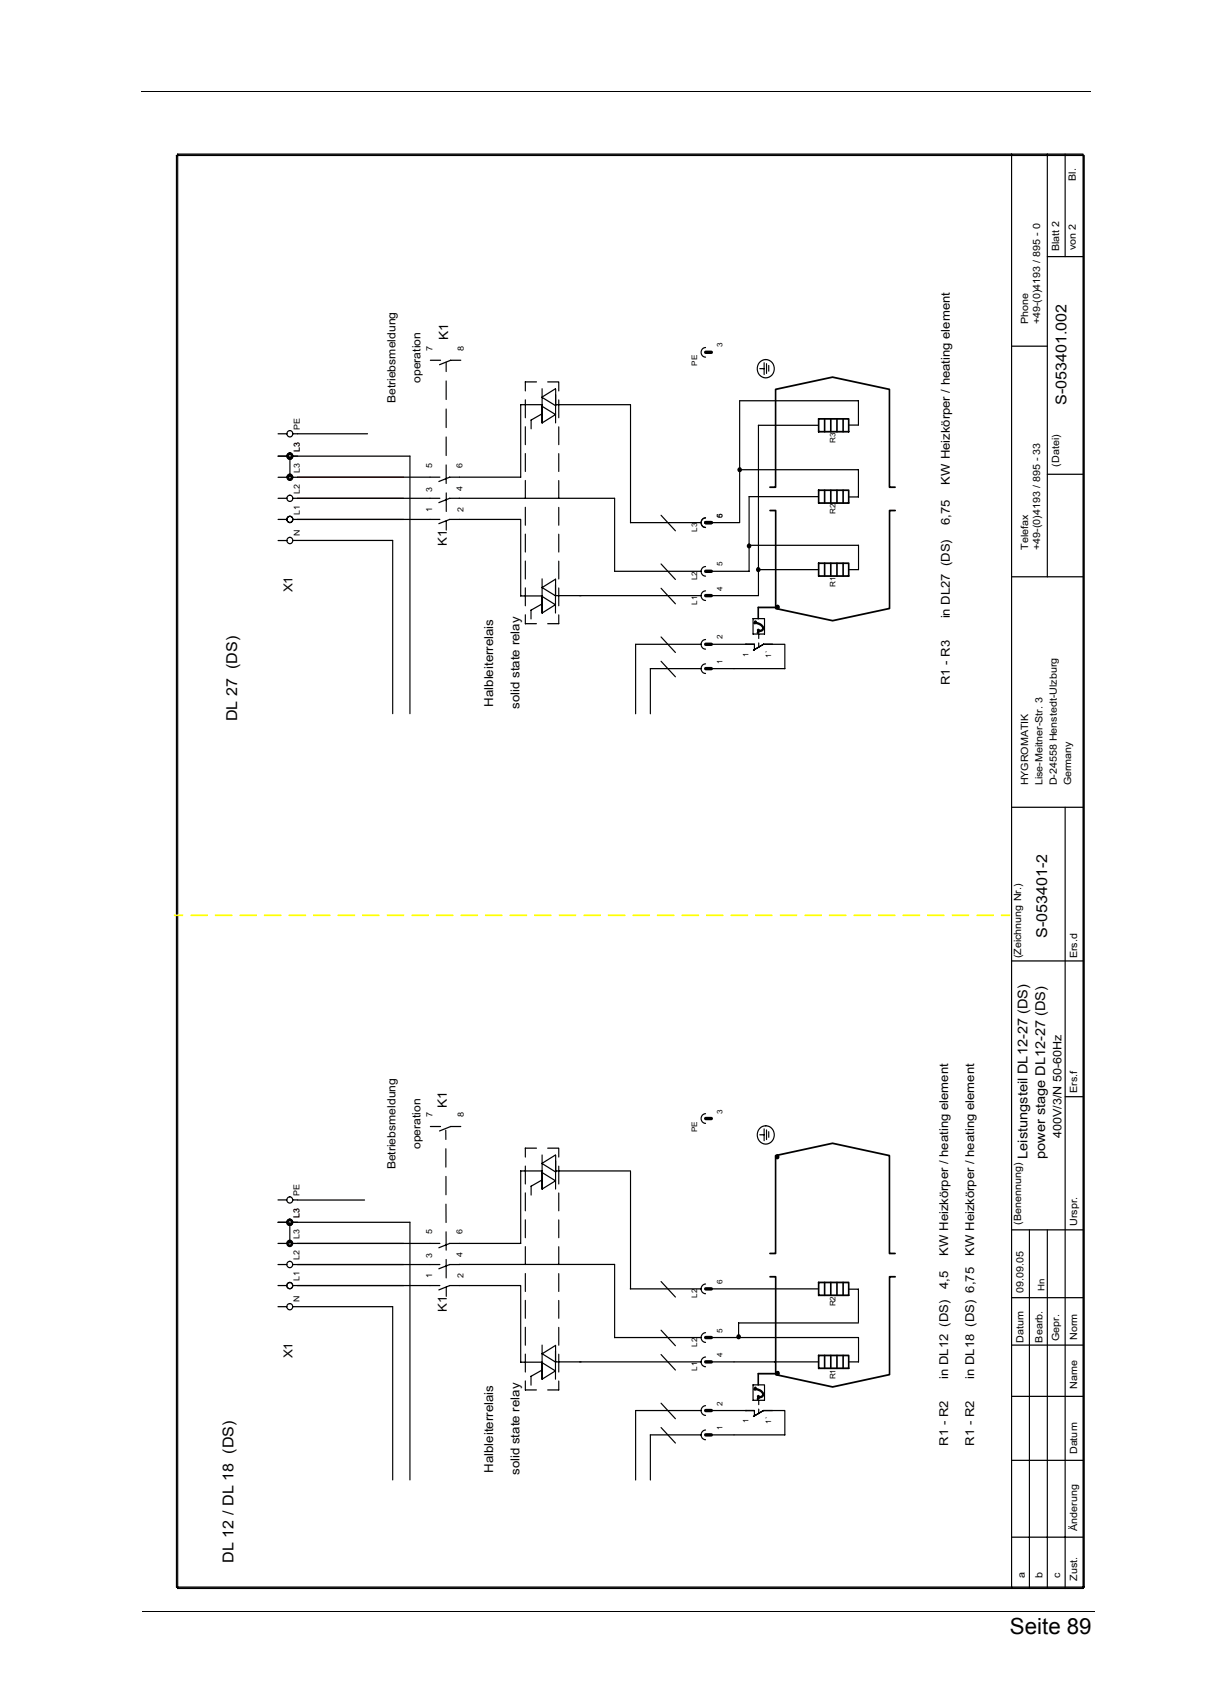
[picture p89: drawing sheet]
<svg xmlns="http://www.w3.org/2000/svg" width="210mm" height="297mm" viewBox="0 0 210 297" stroke-linecap="round" stroke-linejoin="round" font-family="sans-serif">
<defs><g id="words">
<text font-size="3.9" x="175.8" y="284.3">Seite 89</text>
<g font-size="2.6">
<text x="185.6" y="70.5" transform="rotate(-90 185.6 70.5)">S-053401.002</text>
<text x="41.3" y="125.5" transform="rotate(-90 41.3 125.5)">DL 27 (DS)</text>
<text x="182.3" y="163.2" transform="rotate(-90 182.3 163.2)">S-053401-2</text>
<text x="40.6" y="271.9" transform="rotate(-90 40.6 271.9)">DL 12 / DL 18 (DS)</text>
</g>
<g font-size="2.4">
<text x="178.9" y="201.6" transform="rotate(-90 178.9 201.6)">Leistungsteil DL12-27 (DS)</text>
<text x="181.9" y="201.7" transform="rotate(-90 181.9 201.7)">power stage DL12-27 (DS)</text>
</g>
<g font-size="2.2">
<text x="78" y="59.2" transform="rotate(-90 78 59.2)">K1</text>
<text x="77.8" y="192.9" transform="rotate(-90 77.8 192.9)">K1</text>
</g>
<g font-size="2.1">
<text x="165.3" y="84.4" transform="rotate(-90 165.3 84.4)">KW Heizkörper / heating element</text>
<text x="77.8" y="95" transform="rotate(-90 77.8 95)">K1</text>
<text x="165.3" y="91.3" transform="rotate(-90 165.3 91.3)">6,75</text>
<text x="50.9" y="103" transform="rotate(-90 50.9 103)">X1</text>
<text x="165.3" y="107.6" transform="rotate(-90 165.3 107.6)">in DL27 (DS)</text>
<text x="165.3" y="119.2" transform="rotate(-90 165.3 119.2)">R1 - R3</text>
<text x="85.8" y="123" transform="rotate(-90 85.8 123)">Halbleiterrelais</text>
<text x="90.4" y="123.4" transform="rotate(-90 90.4 123.4)">solid state relay</text>
<text x="165" y="218.6" transform="rotate(-90 165 218.6)">KW Heizkörper / heating element</text>
<text x="169.5" y="218.6" transform="rotate(-90 169.5 218.6)">KW Heizkörper / heating element</text>
<text x="165" y="224.3" transform="rotate(-90 165 224.3)">4,5</text>
<text x="77.8" y="228.3" transform="rotate(-90 77.8 228.3)">K1</text>
<text x="50.9" y="236.4" transform="rotate(-90 50.9 236.4)">X1</text>
<text x="165" y="240" transform="rotate(-90 165 240)">in DL12 (DS)</text>
<text x="169.5" y="240" transform="rotate(-90 169.5 240)">in DL18 (DS) 6,75</text>
<text x="165" y="251.6" transform="rotate(-90 165 251.6)">R1 - R2</text>
<text x="169.5" y="251.6" transform="rotate(-90 169.5 251.6)">R1 - R2</text>
<text x="85.8" y="256.3" transform="rotate(-90 85.8 256.3)">Halbleiterrelais</text>
<text x="90.4" y="256.7" transform="rotate(-90 90.4 256.7)">solid state relay</text>
</g>
<g font-size="2">
<text x="68.8" y="70.1" transform="rotate(-90 68.8 70.1)">Betriebsmeldung</text>
<text x="73.2" y="66.6" transform="rotate(-90 73.2 66.6)">operation</text>
<text x="68.8" y="203.5" transform="rotate(-90 68.8 203.5)">Betriebsmeldung</text>
<text x="73.2" y="200" transform="rotate(-90 73.2 200)">operation</text>
<text x="184.7" y="198.1" transform="rotate(-90 184.7 198.1)">400V/3/N 50-60Hz</text>
</g>
<g font-size="1.7">
<text x="187.3" y="31.5" transform="rotate(-90 187.3 31.5)">Bl.</text>
<text x="184.3" y="43.7" transform="rotate(-90 184.3 43.7)">Blatt 2</text>
<text x="187.3" y="43.5" transform="rotate(-90 187.3 43.5)">von 2</text>
<text x="179" y="56.5" transform="rotate(-90 179 56.5)">Phone</text>
<text x="181" y="56.5" transform="rotate(-90 181 56.5)">+49-(0)4193 / 895 - 0</text>
<text x="184.3" y="81.2" transform="rotate(-90 184.3 81.2)">(Datei)</text>
<text x="179" y="95.7" transform="rotate(-90 179 95.7)">Telefax</text>
<text x="181" y="95.7" transform="rotate(-90 181 95.7)">+49-(0)4193 / 895 - 33</text>
<text x="179" y="136.7" transform="rotate(-90 179 136.7)">HYGROMATIK</text>
<text x="181.4" y="136.7" transform="rotate(-90 181.4 136.7)">Lise-Meitner-Str. 3</text>
<text x="183.9" y="136.7" transform="rotate(-90 183.9 136.7)">D-24558 Henstedt-Ulzburg</text>
<text x="186.4" y="136.7" transform="rotate(-90 186.4 136.7)">Germany</text>
<text x="177.7" y="166.8" transform="rotate(-90 177.7 166.8)">(Zeichnung Nr.)</text>
<text x="187.5" y="166.8" transform="rotate(-90 187.5 166.8)">Ers.d</text>
<text x="187.5" y="190.2" transform="rotate(-90 187.5 190.2)">Ers.f</text>
<text x="177.7" y="213.1" transform="rotate(-90 177.7 213.1)">(Benennung)</text>
<text x="187.5" y="213.3" transform="rotate(-90 187.5 213.3)">Urspr.</text>
<text x="178.1" y="224.9" transform="rotate(-90 178.1 224.9)">09.09.05</text>
<text x="178.1" y="233.6" transform="rotate(-90 178.1 233.6)">Datum</text>
<text x="181.4" y="233.6" transform="rotate(-90 181.4 233.6)">Bearb.</text>
<text x="184.3" y="233.4" transform="rotate(-90 184.3 233.4)">Gepr.</text>
<text x="187.5" y="233.2" transform="rotate(-90 187.5 233.2)">Norm</text>
<text x="187.5" y="241.7" transform="rotate(-90 187.5 241.7)">Name</text>
<text x="187.5" y="253.1" transform="rotate(-90 187.5 253.1)">Datum</text>
<text x="187.5" y="266.4" transform="rotate(-90 187.5 266.4)">Änderung</text>
<text x="178.3" y="274.6" transform="rotate(-90 178.3 274.6)">a</text>
<text x="181.4" y="274.6" transform="rotate(-90 181.4 274.6)">b</text>
<text x="184.5" y="274.6" transform="rotate(-90 184.5 274.6)">c</text>
<text x="187.5" y="275.1" transform="rotate(-90 187.5 275.1)">Zust.</text>
</g>
<text font-size="1.6" x="181.8" y="224.7" transform="rotate(-90 181.8 224.7)">Hn</text>
<g font-size="1.5">
<text x="75.3" y="61" transform="rotate(-90 75.3 61)">7</text>
<text x="80.7" y="61" transform="rotate(-90 80.7 61)">8</text>
<text x="75.3" y="194.3" transform="rotate(-90 75.3 194.3)">7</text>
<text x="80.7" y="194.3" transform="rotate(-90 80.7 194.3)">8</text>
</g>
<g font-size="1.4">
<text x="52.2" y="74.7" transform="rotate(-90 52.2 74.7)">PE</text>
<text x="52.2" y="82.3" transform="rotate(-90 52.2 82.3)">L3</text>
<text x="75.2" y="81.4" transform="rotate(-90 75.2 81.4)">5</text>
<text x="80.5" y="81.4" transform="rotate(-90 80.5 81.4)">6</text>
<text x="52.2" y="89.6" transform="rotate(-90 52.2 89.6)">L1</text>
<text x="52.2" y="86" transform="rotate(-90 52.2 86)">L2</text>
<text x="75.2" y="89.1" transform="rotate(-90 75.2 89.1)">1</text>
<text x="75.2" y="85.6" transform="rotate(-90 75.2 85.6)">3</text>
<text x="80.5" y="85.4" transform="rotate(-90 80.5 85.4)">4</text>
<text x="80.7" y="89.1" transform="rotate(-90 80.7 89.1)">2</text>
<text x="52.2" y="93.3" transform="rotate(-90 52.2 93.3)">N</text>
<text x="52.2" y="208.1" transform="rotate(-90 52.2 208.1)">PE</text>
<text x="52.2" y="215.6" transform="rotate(-90 52.2 215.6)">L3</text>
<text x="75.2" y="214.7" transform="rotate(-90 75.2 214.7)">5</text>
<text x="80.5" y="214.7" transform="rotate(-90 80.5 214.7)">6</text>
<text x="52.2" y="219.3" transform="rotate(-90 52.2 219.3)">L2</text>
<text x="75.2" y="218.9" transform="rotate(-90 75.2 218.9)">3</text>
<text x="80.5" y="218.7" transform="rotate(-90 80.5 218.7)">4</text>
<text x="52.2" y="226.6" transform="rotate(-90 52.2 226.6)">N</text>
<text x="52.2" y="223" transform="rotate(-90 52.2 223)">L1</text>
<text x="75.2" y="222.4" transform="rotate(-90 75.2 222.4)">1</text>
<text x="80.7" y="222.4" transform="rotate(-90 80.7 222.4)">2</text>
</g>
<g font-size="1.4" fill="#f00">
<text x="52.2" y="78.6" transform="rotate(-90 52.2 78.6)">L3</text>
<text x="52.2" y="212" transform="rotate(-90 52.2 212)">L3</text>
</g>
<g font-size="1.3">
<text x="121.3" y="63.7" transform="rotate(-90 121.3 63.7)">PE</text>
<text x="125.8" y="60.5" transform="rotate(-90 125.8 60.5)">3</text>
<text x="145.4" y="77" transform="rotate(-90 145.4 77)">R3</text>
<text x="145.4" y="89.5" transform="rotate(-90 145.4 89.5)">R2</text>
<text x="121.3" y="92.5" transform="rotate(-90 121.3 92.5)">L3</text>
<text x="125.8" y="90.1" transform="rotate(-90 125.8 90.1)">5</text>
<text x="125.8" y="90.1" transform="rotate(-90 125.8 90.1)">6</text>
<text x="121.3" y="101" transform="rotate(-90 121.3 101)">L2</text>
<text x="125.8" y="98.6" transform="rotate(-90 125.8 98.6)">5</text>
<text x="121.3" y="105.2" transform="rotate(-90 121.3 105.2)">L1</text>
<text x="125.8" y="102.8" transform="rotate(-90 125.8 102.8)">4</text>
<text x="145.4" y="102.2" transform="rotate(-90 145.4 102.2)">R1</text>
<text x="125.8" y="111.3" transform="rotate(-90 125.8 111.3)">2</text>
<text x="125.8" y="115.5" transform="rotate(-90 125.8 115.5)">1</text>
<text x="130.3" y="114.3" transform="rotate(-90 130.3 114.3)">1</text>
<text x="134.2" y="114.4" transform="rotate(-90 134.2 114.4)">1`</text>
<text x="121.3" y="197" transform="rotate(-90 121.3 197)">PE</text>
<text x="125.8" y="193.8" transform="rotate(-90 125.8 193.8)">3</text>
<text x="121.3" y="225.9" transform="rotate(-90 121.3 225.9)">L2</text>
<text x="125.8" y="223.4" transform="rotate(-90 125.8 223.4)">6</text>
<text x="145.4" y="227.3" transform="rotate(-90 145.4 227.3)">R2</text>
<text x="125.8" y="231.9" transform="rotate(-90 125.8 231.9)">5</text>
<text x="121.3" y="238.6" transform="rotate(-90 121.3 238.6)">L1</text>
<text x="121.3" y="234.3" transform="rotate(-90 121.3 234.3)">L2</text>
<text x="125.8" y="236.1" transform="rotate(-90 125.8 236.1)">4</text>
<text x="125.8" y="244.6" transform="rotate(-90 125.8 244.6)">2</text>
<text x="145.4" y="240" transform="rotate(-90 145.4 240)">R1</text>
<text x="125.8" y="248.8" transform="rotate(-90 125.8 248.8)">1</text>
<text x="130.3" y="247.6" transform="rotate(-90 130.3 247.6)">1</text>
<text x="134.2" y="247.8" transform="rotate(-90 134.2 247.8)">1`</text>
</g>
</g></defs>
<path d="M24.6 15.8v.2zM24.8 280.4l.1 .2z" fill="#000"/>
<path d="M24.6 15.9h165.3M24.9 280.5h165.6" fill="none" stroke="#000" stroke-width=".17"/>
<path d="M26.1 25.3h164.2v252.9h-164.2z" fill="#fff"/>
<g fill="none" stroke="#000" stroke-width=".21">
<path d="M30.7 27.1h158v249.1h-158v-249.1M30.9 26.8h157.6v249.6h-157.6M30.9 26.8v249.6M176.1 26.8v249.6M182.3 26.8v73.6M185.4 26.8v17.9M182.3 44.7h6.2M48.4 75.5h1.5M48.4 79.4h1.5M50.5 79.4v3.7M50.9 79.4h20.4v44.8M51 75.5h13"/>
<path d="M74.9 62.7h1.8M77.7 63v1.7M77.7 66.3v3.2M77.7 71.2v3.2M77.7 76v3.3M78.4 62.7h1.8M78.4 62.7l-1.9 .8M90.6 70.4h3.8M90.6 70.4v12.6h-12.3M91.4 69.6v3.1M91.4 74.3v3.1M91.4 78.9v3.1"/>
<path d="M93.4 66.5h-2v1.5M94.3 69.1l2.4 1.5M94.4 67.6v6l2.3-1.5-2.4-1.4M94.4 72l-2 1.1v1.5M95.3 66.5h2v1.5M96.7 70.4h13v20.5h12.3M96.7 67.6l-2.4 1.5M96.7 68.7v4.9M96.7 67.7v2.9M97.3 69.6v3.1M97.3 74.3v3.1M97.3 78.9v3.1"/>
<path d="M122.8 60.5a.84 .84 0 0 0-.8 .8 .84 .84 0 0 0 .8 .9M132 74h10.4M132 74v29.6h-8.2M132.2 63.1a1.56 1.56 0 0 1 2.5 .5 1.56 1.56 0 0 1-1.4 2.2 1.61 1.61 0 0 1-1.4-1 1.61 1.61 0 0 1 .3-1.7zM132.2 64.2h.8M133 63.1v2.1M133.4 63.3v1.7M133.8 63.6v1M147.7 74h1.7v-4.3h-20.7v21.2h-4.9M176 60.2h6.3M48.4 90.4h1.5M48.4 86.7h1.5"/>
<path d="M48.4 83.1h1.5M48.4 94.1h1.5M50.9 94h17.4v30.2M51 90.4h25.6M51 86.7h25.6M51 83.1h.8M51.8 83h24.8M77.7 80.9v3.2M77.7 85.8v3.2M77.7 90.6v1.6M78.3 90.4h12.3v13.3M78.3 86.7h28.7v12.7"/>
<path d="M78.3 90.4l-1.9 .7M78.3 86.7l-1.9 .8M78.3 83l-1.9 .8M91.4 83.6v3.1M91.4 88.3v3.1M91.4 92.9v3.2M91.4 97.6v3.1M97.3 83.6v3.1M97.3 88.3v3.1M97.3 93v3.1M97.3 97.6v3.1M107 99.4h15"/>
<path d="M115.1 89.7l2.5 2.7M115.1 98.1l2.5 2.7M122.8 98.6a.84 .84 0 0 0-.8 .8 .84 .84 0 0 0 .8 .9M122.8 90.1a.84 .84 0 0 0-.8 .9 .84 .84 0 0 0 .8 .8M128.7 81.7h20.7v4.8h-1.7M130.4 94.9h19v4.2h-1.7M132 99.1h10.5M132.2 98.8l.1 .1M142.4 86.4h-12v13h-6.6M182.3 82.5h6.2M90.6 103.7h3.8M91.4 102.3v3.1"/>
<path d="M91.4 107v1.5M91.4 108.5h2M94.3 102.2l2.4 1.4h25.3M94.4 100.7v6l2.3-1.5-2.4-1.4M94.4 105.1l-2 1.1v1.5M96.7 100.8v5.9M96.7 100.8l-2.3 1.4M97.3 102.3v3.1M97.3 107v1.5h-2M110.6 112.1h11.4M110.6 112.1v12.1M115.1 102.4l2.5 2.7"/>
<path d="M115.1 115.1l2.5 2.7M115.1 110.8l2.5 2.7M122 116.4h-8.8v7.8M122.8 102.8a.84 .84 0 0 0-.8 .9 .84 .84 0 0 0 .8 .8M122.8 115.5a.84 .84 0 0 0-.8 .9 .84 .84 0 0 0 .8 .8M122.8 111.3a.84 .84 0 0 0-.8 .8 .84 .84 0 0 0 .8 .9M123.8 112.1h7.5v1M131.1 107.6h2v2.7h-2zM132.1 110.3v.8M132.1 111.9v.8M132.9 112.1h3.7v4.3h-12.8M132.9 112.1l-1.8 1"/>
<path d="M135 105.6l.4 .4M176 100.4h12.5M176.1 140.5h12.4M185.4 140.5v135.9M176 167.2h12.5M74.9 196h1.8M77.6 196.7v1.6M77.6 199.9v3.2M78.4 196h1.8M78.4 196l-1.9 .8M93.4 199.8h-2v1.5M95.3 199.8h2v1.5"/>
<path d="M122.8 193.8a.85 .85 0 0 0-.8 .8 .85 .85 0 0 0 .8 .9M132.2 196.4a1.56 1.56 0 0 1 2.5 .5 1.56 1.56 0 0 1-1.4 2.2 1.61 1.61 0 0 1-1.4-1 1.61 1.61 0 0 1 .3-1.7zM132.2 197.5h.8M133 196.4v2.1M133.4 196.6v1.7M133.8 196.9v1M185.4 190.8h3.1M48.4 216.4h1.5M48.4 208.8h1.5M48.4 212.7h1.5M50.4 212.7v3.7M50.9 212.7h20.4v44.8"/>
<path d="M50.9 216.4h25.7M50.9 208.8h12.6M77.6 209.5v3.2M77.6 204.7v3.2M77.6 214.4l.1 3.1M77.7 219.2v3.2M78.3 216.4l-1.9 .7M90.6 203.8h3.8M90.6 203.8v12.6h-12.3M91.4 202.9v3.1M91.4 207.6v3.1M91.4 212.3v3.1"/>
<path d="M91.4 216.9v3.1M94.4 201v5.9l2.3-1.4-2.4-1.5M94.4 205.3l-2 1.1v1.6M96.7 201l-2.4 1.5 2.4 1.4M96.7 203.8h13M96.7 202v4.9M96.7 201v3M97.3 202.9v3.1M97.3 207.6v3.1M97.3 212.3v3.1M97.3 216.9v3.1M109.7 203.8v20.5"/>
<path d="M135 201.1l.5 .5M176.1 214h12.4M179.2 214v62.4M182.3 214v62.4M48.4 223.7h1.5M48.4 220h1.5M48.4 227.4h1.5M50.9 227.4h17.4v30.1M50.9 223.7h25.7M50.9 220h25.7M77.7 224v1.6M78.3 223.7h12.3v13.3"/>
<path d="M78.3 220h28.7v12.8M78.3 223.7l-1.9 .8M78.3 220l-1.9 .8M90.6 237h3.8M91.4 221.6v3.1M91.4 226.3v3.1M91.4 231v3.1M91.4 235.6v3.1M94.3 235.5l2.4 1.5M94.4 234.1v5.9l2.3-1.4-2.4-1.5M94.4 235.6l2.3-1.5v5.9M94.4 238.4l-2 1.1v1.5"/>
<path d="M96.7 237h25.3M97.3 221.6v3.1M97.3 226.3v3.1M97.3 231v3.1M97.3 235.7v3M107 232.7h15M109.7 224.3h12.3M115.1 223l2.5 2.7M115.1 235.7l2.5 2.7M115.1 231.5l2.5 2.7M122.8 223.4a.85 .85 0 0 0-.8 .9 .85 .85 0 0 0 .8 .8M122.8 236.1a.85 .85 0 0 0-.8 .9 .85 .85 0 0 0 .8 .8"/>
<path d="M122.8 231.9a.85 .85 0 0 0-.8 .8 .85 .85 0 0 0 .8 .9M123.6 232.7h25.8v4.3h-1.7M123.8 224.3h18.6M123.8 237h18.7M128.4 232.3l.5 .5M147.7 224.3h1.7v5.8M149.4 230.2h-20.8v2.4M176.1 234.1h12.4M176.1 225.8h12.4M91.4 240.3v1.6h2M97.3 240.3v1.6h-2M110.6 245.5h11.4"/>
<path d="M110.6 245.5v12M115.1 248.4l2.5 2.7M115.1 244.2l2.5 2.7M122 249.7h-8.8v7.8M122.8 248.8a.85 .85 0 0 0-.8 .9 .85 .85 0 0 0 .8 .8M122.8 244.6a.85 .85 0 0 0-.8 .9 .85 .85 0 0 0 .8 .8M123.8 249.7h12.8M123.8 245.5h7.5v1M131.1 241h2v2.7h-2zM132.1 243.7v.7M132.1 245.2v.8M132.9 245.5h3.7v4.2"/>
<path d="M132.9 245.5l-1.8 1M176 243h12.5M176.1 254.1h12.4M176.1 267.5h12.4"/>
<circle cx="50.4" cy="79.3" r=".53"/>
<circle cx="50.4" cy="75.5" r=".53"/>
<circle cx="50.4" cy="79.4" r=".44"/>
<circle cx="50.4" cy="79.4" r=".29"/>
<circle cx="50.4" cy="83" r=".53"/>
<circle cx="50.4" cy="86.7" r=".53"/>
<circle cx="50.4" cy="94" r=".53"/>
<circle cx="50.4" cy="90.4" r=".53"/>
<circle cx="50.4" cy="83" r=".29"/>
<circle cx="50.4" cy="83" r=".43"/>
<circle cx="50.4" cy="212.7" r=".3"/>
<circle cx="50.4" cy="212.7" r=".53"/>
<circle cx="50.4" cy="208.8" r=".53"/>
<circle cx="50.4" cy="216.3" r=".53"/>
<circle cx="50.4" cy="216.4" r=".44"/>
<circle cx="50.4" cy="212.7" r=".44"/>
<circle cx="50.4" cy="216.4" r=".29"/>
<circle cx="50.4" cy="220" r=".53"/>
<circle cx="50.4" cy="223.7" r=".53"/>
<circle cx="50.4" cy="227.4" r=".53"/>
</g>
<g fill="none" stroke="#000" stroke-width=".3">
<path d="M142.5 72.9h5.2v2.2h-5.2v-2.2M143.5 72.9v2.2M144.6 72.9v2.2M145.7 72.9v2.2M146.7 72.9v2.2M134 84.8h1v-17l9.9-2.2 9.9 2.2v17h1M134 88.8h1v17.1l9.9 2.1 9.9-2.1v-17.1h1M142.5 98h5.2v2.2h-5.2v-2.2M142.5 85.3h5.2v2.2h-5.2v-2.2M143.5 85.3v2.2M143.5 98v2.2M144.6 85.3v2.2"/>
<path d="M144.6 98v2.2M145.7 85.3v2.2M145.7 98v2.2M146.7 85.3v2.2M146.7 98v2.2M135 105.7h-3v2M134 218.1h1v-17l9.9-2.2 9.9 2.2v17h1M134 222.2h1v17l9.9 2.1 9.9-2.1v-17h1M135 239h-3v2M142.5 235.9h5.2v2.2h-5.2v-2.2M142.5 223.2h5.2v2.2h-5.2M142.5 223.2v2.2"/>
<path d="M143.5 223.2v2.2M143.5 235.9v2.2M144.6 223.2v2.2M144.6 235.9v2.2M145.7 223.2v2.2M145.7 235.9v2.2M146.7 223.2v2.2M146.7 235.9v2.2"/>
<circle cx="128.7" cy="81.7" r=".27"/>
<circle cx="130.4" cy="95" r=".27"/>
<circle cx="132" cy="99.1" r=".28"/>
<circle cx="135.3" cy="105.6" r=".27"/>
<circle cx="135.3" cy="201.3" r=".27"/>
<circle cx="128.6" cy="232.6" r=".28"/>
<circle cx="135.3" cy="239" r=".28"/>
</g>
<path d="M51.8 90.4h18.4M51.8 86.7h18.4M51.8 83h18.4M51.8 216.4h18.4M51.8 223.7h18.4M51.8 220h18.4" fill="none" stroke="#9a0000" stroke-width=".21"/>
<path d="M122.8 61.3h1M122.8 99.4h1M122.8 90.9h1M122.8 103.6h1M122.8 116.4h1M122.8 112.1h1M122.8 194.6h1M122.8 224.3h1M122.8 237h1M122.8 232.7h1M122.8 249.7h1M122.8 245.5h1" fill="none" stroke="#000" stroke-width=".57"/>
<path d="M131.5 108.1v.3h-.2a1.35 1.35 0 0 1 1.5 1 .53 .53 0 0 1-.9 .2 .31 .31 0 0 1 0 .5M131.5 241.5v.2h-.2a1.46 1.46 0 0 1 1.5 1 .53 .53 0 0 1-.9 .3v-.1a.31 .31 0 0 1 0 .6" fill="none" stroke="#000" stroke-width=".4"/>
<g fill="#000">
<circle cx="128.7" cy="81.7" r=".27"/>
<circle cx="130.4" cy="95" r=".27"/>
<circle cx="132" cy="99.1" r=".28"/>
<circle cx="135.3" cy="105.6" r=".27"/>
<circle cx="135.3" cy="201.3" r=".27"/>
<circle cx="128.6" cy="232.6" r=".28"/>
<circle cx="135.3" cy="239" r=".28"/>
</g>
<g fill="none" stroke="#ff0" stroke-width=".3">
<path d="M30.4 159.3h1.4M33.2 159.3h2.9M37.5 159.3h2.8M41.8 159.3h2.8M46.1 159.3h2.8M50.3 159.3h2.9M54.6 159.3h2.8M58.9 159.3h2.8M63.2 159.3h2.8M67.4 159.3h2.9M71.7 159.3h2.8M76 159.3h2.8"/>
<path d="M80.3 159.3h2.8M84.5 159.3h2.9M88.8 159.3h2.8M93.1 159.3h2.8M97.4 159.3h2.8M101.6 159.3h2.9M105.9 159.3h2.8M110.2 159.3h2.8M114.5 159.3h2.8M118.7 159.3h2.9M123 159.3h2.8M127.3 159.3h2.8"/>
<path d="M131.6 159.3h2.8M135.8 159.3h2.9M140.1 159.3h2.8M144.4 159.3h2.8M148.7 159.3h2.8M152.9 159.3h2.9M157.2 159.3h2.8M161.5 159.3h2.8M165.8 159.3h2.8M170 159.3h2.9M174.3 159.3h1.4"/>
</g>
<use href="#words"/>
</svg>
